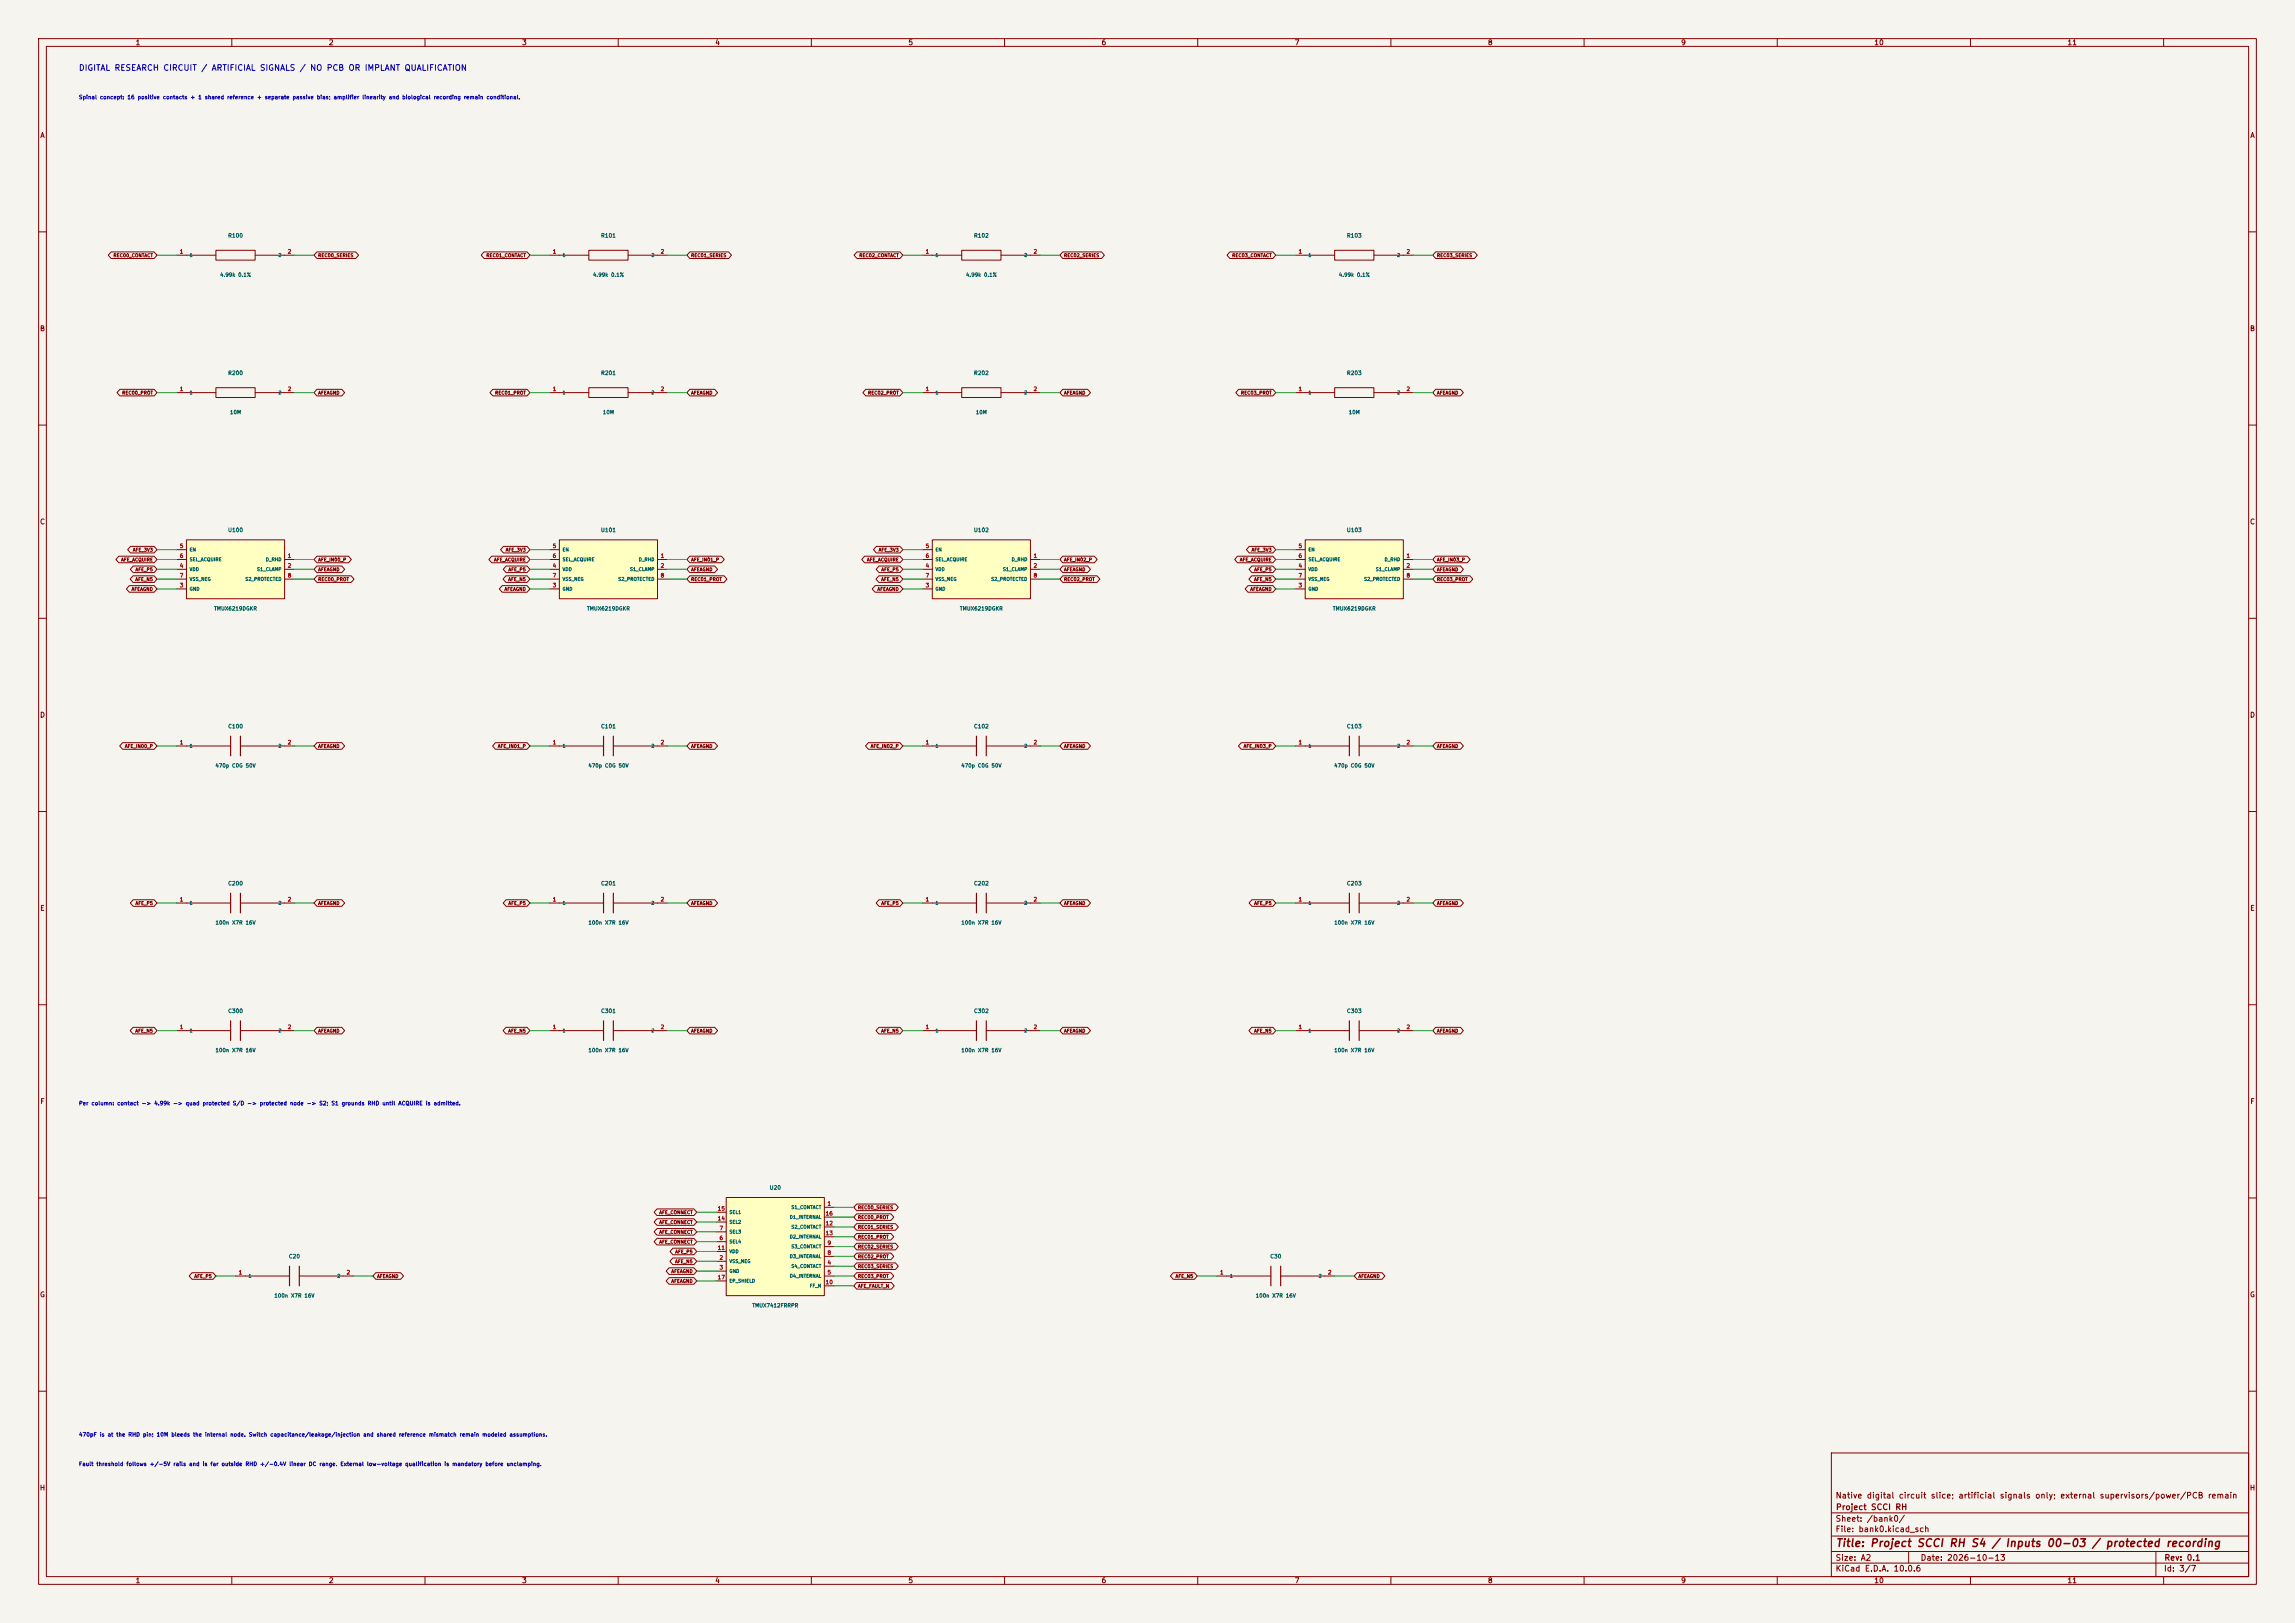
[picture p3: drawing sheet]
<svg xmlns="http://www.w3.org/2000/svg" width="594mm" height="420mm" viewBox="0 0 594 420" stroke-linecap="round" stroke-linejoin="round" font-family="sans-serif">
<defs><g id="words">
<text font-size="2" fill="#840000" x="475" y="400.8">Title: Project SCCI RH S4 / Inputs 00-03 / protected recording</text>
<text font-size="1.5" fill="#0000c2" x="20.3" y="18.7">DIGITAL RESEARCH CIRCUIT / ARTIFICIAL SIGNALS / NO PCB OR IMPLANT QUALIFICATION</text>
<g font-size="1.5" fill="#840000">
<text x="475" y="388.1">Native digital circuit slice; artificial signals only; external supervisors/power/PCB remain</text>
<text x="475" y="394.1">Sheet: /bank0/</text>
<text x="475.1" y="391.1">Project SCCI RH</text>
<text x="475" y="396.8">File: bank0.kicad_sch</text>
<text x="475" y="407">KiCad E.D.A. 10.0.6</text>
<text x="475" y="404.2">Size: A2</text>
<text x="497" y="404.2">Date: 2026-10-13</text>
<text x="560" y="407">Id: 3/7</text>
<text x="560.1" y="404.2">Rev: 0.1</text>
</g>
<g font-size="1.3" fill="#840000">
<text x="35" y="12">1</text>
<text x="85" y="12">2</text>
<text x="135" y="12">3</text>
<text x="185" y="12">4</text>
<text x="235" y="12">5</text>
<text x="285" y="12">6</text>
<text x="335" y="12">7</text>
<text x="385" y="12">8</text>
<text x="435" y="12">9</text>
<text x="485" y="12">10</text>
<text x="535" y="12">11</text>
<text x="10.3" y="36">A</text>
<text x="582.3" y="36">A</text>
<text x="10.2" y="86">B</text>
<text x="582.2" y="86">B</text>
<text x="10.2" y="136">C</text>
<text x="582.2" y="136">C</text>
<text x="10.2" y="186">D</text>
<text x="582.2" y="186">D</text>
<text x="10.3" y="236">E</text>
<text x="582.3" y="236">E</text>
<text x="10.3" y="286">F</text>
<text x="582.3" y="286">F</text>
<text x="10.2" y="336">G</text>
<text x="582.2" y="336">G</text>
<text x="10.2" y="386">H</text>
<text x="582.2" y="386">H</text>
<text x="35" y="410">1</text>
<text x="85" y="410">2</text>
<text x="135" y="410">3</text>
<text x="185" y="410">4</text>
<text x="235" y="410">5</text>
<text x="285" y="410">6</text>
<text x="335" y="410">7</text>
<text x="385" y="410">8</text>
<text x="435" y="410">9</text>
<text x="485" y="410">10</text>
<text x="535" y="410">11</text>
</g>
<g font-size="1" fill="#0000c2">
<text x="20.3" y="25.9">Spinal concept: 16 positive contacts + 1 shared reference + separate passive bias; amplifier linearity and biological recording remain conditional.</text>
<text x="20.3" y="286.3">Per column: contact -&gt; 4.99k -&gt; quad protected S/D -&gt; protected node -&gt; S2; S1 grounds RHD until ACQUIRE is admitted.</text>
<text x="20.3" y="372">470pF is at the RHD pin; 10M bleeds the internal node. Switch capacitance/leakage/injection and shared reference mismatch remain modeled assumptions.</text>
<text x="20.3" y="379.6">Fault threshold follows +/-5V rails and is far outside RHD +/-0.4V linear DC range. External low-voltage qualification is mandatory before unclamping.</text>
</g>
<g font-size="1" fill="#a90000">
<text x="46.4" y="65.9">1</text>
<text x="74.4" y="65.9">2</text>
<text x="142.9" y="65.9">1</text>
<text x="170.9" y="65.9">2</text>
<text x="239.5" y="65.9">1</text>
<text x="267.4" y="65.9">2</text>
<text x="336" y="65.9">1</text>
<text x="363.9" y="65.9">2</text>
<text x="46.4" y="101.4">1</text>
<text x="74.4" y="101.4">2</text>
<text x="142.9" y="101.4">1</text>
<text x="170.9" y="101.4">2</text>
<text x="239.5" y="101.4">1</text>
<text x="267.4" y="101.4">2</text>
<text x="336" y="101.4">1</text>
<text x="363.9" y="101.4">2</text>
<text x="46.4" y="142.1">5</text>
<text x="142.9" y="142.1">5</text>
<text x="239.5" y="142.1">5</text>
<text x="336" y="142.1">5</text>
<text x="46.4" y="147.1">4</text>
<text x="46.4" y="144.6">6</text>
<text x="46.4" y="149.7">7</text>
<text x="74.4" y="144.6">1</text>
<text x="74.4" y="147.1">2</text>
<text x="74.4" y="149.7">8</text>
<text x="142.9" y="147.1">4</text>
<text x="142.9" y="144.6">6</text>
<text x="142.9" y="149.7">7</text>
<text x="170.9" y="144.6">1</text>
<text x="170.9" y="147.1">2</text>
<text x="170.9" y="149.7">8</text>
<text x="239.5" y="147.1">4</text>
<text x="239.5" y="144.6">6</text>
<text x="239.5" y="149.7">7</text>
<text x="267.4" y="144.6">1</text>
<text x="267.4" y="147.1">2</text>
<text x="267.4" y="149.7">8</text>
<text x="336" y="147.1">4</text>
<text x="336" y="144.6">6</text>
<text x="336" y="149.7">7</text>
<text x="363.9" y="144.6">1</text>
<text x="363.9" y="147.1">2</text>
<text x="363.9" y="149.7">8</text>
<text x="46.4" y="152.2">3</text>
<text x="142.9" y="152.2">3</text>
<text x="239.5" y="152.2">3</text>
<text x="336" y="152.2">3</text>
<text x="46.4" y="192.9">1</text>
<text x="74.4" y="192.9">2</text>
<text x="142.9" y="192.9">1</text>
<text x="170.9" y="192.9">2</text>
<text x="239.5" y="192.9">1</text>
<text x="267.4" y="192.9">2</text>
<text x="336" y="192.9">1</text>
<text x="363.9" y="192.9">2</text>
<text x="46.4" y="233.5">1</text>
<text x="74.4" y="233.5">2</text>
<text x="142.9" y="233.5">1</text>
<text x="170.9" y="233.5">2</text>
<text x="239.5" y="233.5">1</text>
<text x="267.4" y="233.5">2</text>
<text x="336" y="233.5">1</text>
<text x="363.9" y="233.5">2</text>
<text x="46.4" y="266.5">1</text>
<text x="74.4" y="266.5">2</text>
<text x="142.9" y="266.5">1</text>
<text x="170.9" y="266.5">2</text>
<text x="239.5" y="266.5">1</text>
<text x="267.4" y="266.5">2</text>
<text x="336" y="266.5">1</text>
<text x="363.9" y="266.5">2</text>
<text x="185.6" y="316">14</text>
<text x="185.6" y="313.5">15</text>
<text x="213.6" y="317.3">12</text>
<text x="213.6" y="314.8">16</text>
<text x="214.1" y="312.2">1</text>
<text x="185.6" y="323.7">11</text>
<text x="186.1" y="321.1">6</text>
<text x="186.1" y="318.6">7</text>
<text x="213.6" y="319.9">13</text>
<text x="214.1" y="322.4">9</text>
<text x="186.1" y="326.2">2</text>
<text x="186.1" y="328.7">3</text>
<text x="214.1" y="327.5">4</text>
<text x="214.1" y="324.9">8</text>
<text x="61.7" y="330">1</text>
<text x="89.6" y="330">2</text>
<text x="185.6" y="331.3">17</text>
<text x="213.6" y="332.6">10</text>
<text x="214.1" y="330">5</text>
<text x="315.7" y="330">1</text>
<text x="343.6" y="330">2</text>
</g>
<g font-size="1" fill="#006464">
<text x="58.9" y="61.7">R100</text>
<text x="155.5" y="61.7">R101</text>
<text x="252" y="61.7">R102</text>
<text x="348.5" y="61.7">R103</text>
<text x="56.9" y="71.8">4.99k 0.1%</text>
<text x="153.4" y="71.8">4.99k 0.1%</text>
<text x="249.9" y="71.8">4.99k 0.1%</text>
<text x="346.4" y="71.8">4.99k 0.1%</text>
<text x="58.9" y="97.3">R200</text>
<text x="155.5" y="97.3">R201</text>
<text x="252" y="97.3">R202</text>
<text x="348.5" y="97.3">R203</text>
<text x="59.4" y="107.4">10M</text>
<text x="155.9" y="107.4">10M</text>
<text x="252.5" y="107.4">10M</text>
<text x="349" y="107.4">10M</text>
<text x="58.9" y="137.9">U100</text>
<text x="155.4" y="137.9">U101</text>
<text x="251.9" y="137.9">U102</text>
<text x="348.5" y="137.9">U103</text>
<text x="55.3" y="158.2">TMUX6219DGKR</text>
<text x="151.8" y="158.2">TMUX6219DGKR</text>
<text x="248.3" y="158.2">TMUX6219DGKR</text>
<text x="344.9" y="158.2">TMUX6219DGKR</text>
<text x="58.9" y="188.7">C100</text>
<text x="155.5" y="188.7">C101</text>
<text x="252" y="188.7">C102</text>
<text x="348.5" y="188.7">C103</text>
<text x="55.6" y="198.8">470p C0G 50V</text>
<text x="152.2" y="198.8">470p C0G 50V</text>
<text x="248.7" y="198.8">470p C0G 50V</text>
<text x="345.2" y="198.8">470p C0G 50V</text>
<text x="58.9" y="229.4">C200</text>
<text x="155.5" y="229.4">C201</text>
<text x="252" y="229.4">C202</text>
<text x="348.5" y="229.4">C203</text>
<text x="55.7" y="239.5">100n X7R 16V</text>
<text x="152.2" y="239.5">100n X7R 16V</text>
<text x="248.7" y="239.5">100n X7R 16V</text>
<text x="345.2" y="239.5">100n X7R 16V</text>
<text x="58.9" y="262.4">C300</text>
<text x="155.5" y="262.4">C301</text>
<text x="252" y="262.4">C302</text>
<text x="348.5" y="262.4">C303</text>
<text x="55.7" y="272.5">100n X7R 16V</text>
<text x="152.2" y="272.5">100n X7R 16V</text>
<text x="248.7" y="272.5">100n X7R 16V</text>
<text x="345.2" y="272.5">100n X7R 16V</text>
<text x="199.1" y="308.1">U20</text>
<text x="74.6" y="325.9">C20</text>
<text x="328.6" y="325.9">C30</text>
<text x="70.9" y="336">100n X7R 16V</text>
<text x="324.9" y="336">100n X7R 16V</text>
<text x="194.6" y="338.5">TMUX7412FRRPR</text>
</g>
<g font-size=".9" fill="#840000">
<text x="29.3" y="66.7">REC00_CONTACT</text>
<text x="82.3" y="66.7">REC00_SERIES</text>
<text x="125.8" y="66.7">REC01_CONTACT</text>
<text x="178.8" y="66.7">REC01_SERIES</text>
<text x="222.3" y="66.7">REC02_CONTACT</text>
<text x="275.3" y="66.7">REC02_SERIES</text>
<text x="318.8" y="66.7">REC03_CONTACT</text>
<text x="371.8" y="66.7">REC03_SERIES</text>
<text x="31.5" y="102.3">REC00_PROT</text>
<text x="82.3" y="102.3">AFEAGND</text>
<text x="128" y="102.3">REC01_PROT</text>
<text x="178.8" y="102.3">AFEAGND</text>
<text x="224.6" y="102.3">REC02_PROT</text>
<text x="275.3" y="102.3">AFEAGND</text>
<text x="321.1" y="102.3">REC03_PROT</text>
<text x="371.8" y="102.3">AFEAGND</text>
<text x="34.3" y="142.9">AFE_3V3</text>
<text x="130.8" y="142.9">AFE_3V3</text>
<text x="227.3" y="142.9">AFE_3V3</text>
<text x="323.8" y="142.9">AFE_3V3</text>
<text x="31.2" y="145.5">AFE_ACQUIRE</text>
<text x="35" y="148">AFE_P5</text>
<text x="82.3" y="145.5">AFE_IN00_P</text>
<text x="82.3" y="148">AFEAGND</text>
<text x="127.8" y="145.5">AFE_ACQUIRE</text>
<text x="131.5" y="148">AFE_P5</text>
<text x="178.8" y="145.5">AFE_IN01_P</text>
<text x="178.8" y="148">AFEAGND</text>
<text x="224.3" y="145.5">AFE_ACQUIRE</text>
<text x="228" y="148">AFE_P5</text>
<text x="275.3" y="145.5">AFE_IN02_P</text>
<text x="275.3" y="148">AFEAGND</text>
<text x="320.8" y="145.5">AFE_ACQUIRE</text>
<text x="324.5" y="148">AFE_P5</text>
<text x="371.8" y="145.5">AFE_IN03_P</text>
<text x="371.8" y="148">AFEAGND</text>
<text x="34" y="153.1">AFEAGND</text>
<text x="34.9" y="150.6">AFE_N5</text>
<text x="82.3" y="150.6">REC00_PROT</text>
<text x="130.5" y="153.1">AFEAGND</text>
<text x="131.4" y="150.6">AFE_N5</text>
<text x="178.8" y="150.6">REC01_PROT</text>
<text x="227" y="153.1">AFEAGND</text>
<text x="228" y="150.6">AFE_N5</text>
<text x="275.3" y="150.6">REC02_PROT</text>
<text x="323.5" y="153.1">AFEAGND</text>
<text x="324.5" y="150.6">AFE_N5</text>
<text x="371.8" y="150.6">REC03_PROT</text>
<text x="32.2" y="193.7">AFE_IN00_P</text>
<text x="82.3" y="193.7">AFEAGND</text>
<text x="128.7" y="193.7">AFE_IN01_P</text>
<text x="178.8" y="193.7">AFEAGND</text>
<text x="225.3" y="193.7">AFE_IN02_P</text>
<text x="275.3" y="193.7">AFEAGND</text>
<text x="321.8" y="193.7">AFE_IN03_P</text>
<text x="371.8" y="193.7">AFEAGND</text>
<text x="35" y="234.4">AFE_P5</text>
<text x="82.3" y="234.4">AFEAGND</text>
<text x="131.5" y="234.4">AFE_P5</text>
<text x="178.8" y="234.4">AFEAGND</text>
<text x="228" y="234.4">AFE_P5</text>
<text x="275.3" y="234.4">AFEAGND</text>
<text x="324.5" y="234.4">AFE_P5</text>
<text x="371.8" y="234.4">AFEAGND</text>
<text x="34.9" y="267.4">AFE_N5</text>
<text x="82.3" y="267.4">AFEAGND</text>
<text x="131.4" y="267.4">AFE_N5</text>
<text x="178.8" y="267.4">AFEAGND</text>
<text x="228" y="267.4">AFE_N5</text>
<text x="275.3" y="267.4">AFEAGND</text>
<text x="324.5" y="267.4">AFE_N5</text>
<text x="371.8" y="267.4">AFEAGND</text>
<text x="170.5" y="316.9">AFE_CONNECT</text>
<text x="170.5" y="314.4">AFE_CONNECT</text>
<text x="222" y="313.1">REC00_SERIES</text>
<text x="222" y="315.7">REC00_PROT</text>
<text x="170.5" y="319.5">AFE_CONNECT</text>
<text x="170.5" y="322">AFE_CONNECT</text>
<text x="222" y="318.2">REC01_SERIES</text>
<text x="222" y="320.7">REC01_PROT</text>
<text x="222" y="323.3">REC02_SERIES</text>
<text x="173.7" y="329.6">AFEAGND</text>
<text x="174.6" y="327.1">AFE_N5</text>
<text x="174.7" y="324.6">AFE_P5</text>
<text x="222" y="325.8">REC02_PROT</text>
<text x="222" y="328.4">REC03_SERIES</text>
<text x="50.2" y="330.9">AFE_P5</text>
<text x="97.5" y="330.9">AFEAGND</text>
<text x="173.7" y="332.2">AFEAGND</text>
<text x="222" y="330.9">REC03_PROT</text>
<text x="222" y="333.4">AFE_FAULT_N</text>
<text x="304.2" y="330.9">AFE_N5</text>
<text x="351.5" y="330.9">AFEAGND</text>
</g>
<g font-size=".9" fill="#006464">
<text x="49" y="66.7">1</text>
<text x="72" y="66.7">2</text>
<text x="145.5" y="66.7">1</text>
<text x="168.5" y="66.7">2</text>
<text x="242" y="66.7">1</text>
<text x="265" y="66.7">2</text>
<text x="338.5" y="66.7">1</text>
<text x="361.5" y="66.7">2</text>
<text x="49" y="102.2">1</text>
<text x="72" y="102.2">2</text>
<text x="145.5" y="102.2">1</text>
<text x="168.5" y="102.2">2</text>
<text x="242" y="102.2">1</text>
<text x="265" y="102.2">2</text>
<text x="338.5" y="102.2">1</text>
<text x="361.5" y="102.2">2</text>
<text x="49" y="142.9">EN</text>
<text x="145.5" y="142.9">EN</text>
<text x="242" y="142.9">EN</text>
<text x="338.5" y="142.9">EN</text>
<text x="49" y="148">VDD</text>
<text x="49" y="145.4">SEL_ACQUIRE</text>
<text x="66.4" y="148">S1_CLAMP</text>
<text x="68.7" y="145.4">D_RHD</text>
<text x="145.5" y="148">VDD</text>
<text x="145.5" y="145.4">SEL_ACQUIRE</text>
<text x="162.9" y="148">S1_CLAMP</text>
<text x="165.2" y="145.4">D_RHD</text>
<text x="242" y="148">VDD</text>
<text x="242" y="145.4">SEL_ACQUIRE</text>
<text x="259.5" y="148">S1_CLAMP</text>
<text x="261.7" y="145.4">D_RHD</text>
<text x="338.5" y="148">VDD</text>
<text x="338.5" y="145.4">SEL_ACQUIRE</text>
<text x="356" y="148">S1_CLAMP</text>
<text x="358.2" y="145.4">D_RHD</text>
<text x="49" y="153">GND</text>
<text x="49" y="150.5">VSS_NEG</text>
<text x="63.4" y="150.5">S2_PROTECTED</text>
<text x="145.5" y="153">GND</text>
<text x="145.5" y="150.5">VSS_NEG</text>
<text x="159.9" y="150.5">S2_PROTECTED</text>
<text x="242" y="153">GND</text>
<text x="242" y="150.5">VSS_NEG</text>
<text x="256.4" y="150.5">S2_PROTECTED</text>
<text x="338.5" y="153">GND</text>
<text x="338.5" y="150.5">VSS_NEG</text>
<text x="352.9" y="150.5">S2_PROTECTED</text>
<text x="49" y="193.7">1</text>
<text x="72" y="193.7">2</text>
<text x="145.5" y="193.7">1</text>
<text x="168.5" y="193.7">2</text>
<text x="242" y="193.7">1</text>
<text x="265" y="193.7">2</text>
<text x="338.5" y="193.7">1</text>
<text x="361.5" y="193.7">2</text>
<text x="49" y="234.3">1</text>
<text x="72" y="234.3">2</text>
<text x="145.5" y="234.3">1</text>
<text x="168.5" y="234.3">2</text>
<text x="242" y="234.3">1</text>
<text x="265" y="234.3">2</text>
<text x="338.5" y="234.3">1</text>
<text x="361.5" y="234.3">2</text>
<text x="49" y="267.3">1</text>
<text x="72" y="267.3">2</text>
<text x="145.5" y="267.3">1</text>
<text x="168.5" y="267.3">2</text>
<text x="242" y="267.3">1</text>
<text x="265" y="267.3">2</text>
<text x="338.5" y="267.3">1</text>
<text x="361.5" y="267.3">2</text>
<text x="188.7" y="316.9">SEL2</text>
<text x="188.7" y="314.3">SEL1</text>
<text x="204.3" y="315.6">D1_INTERNAL</text>
<text x="204.7" y="313.1">S1_CONTACT</text>
<text x="188.7" y="322">SEL4</text>
<text x="188.7" y="319.4">SEL3</text>
<text x="204.3" y="320.7">D2_INTERNAL</text>
<text x="204.7" y="323.2">S3_CONTACT</text>
<text x="204.7" y="318.1">S2_CONTACT</text>
<text x="188.7" y="327">VSS_NEG</text>
<text x="188.7" y="329.6">GND</text>
<text x="188.7" y="324.5">VDD</text>
<text x="204.3" y="325.8">D3_INTERNAL</text>
<text x="204.7" y="328.3">S4_CONTACT</text>
<text x="64.2" y="330.8">1</text>
<text x="87.2" y="330.8">2</text>
<text x="188.7" y="332.1">EP_SHIELD</text>
<text x="204.3" y="330.8">D4_INTERNAL</text>
<text x="209.5" y="333.4">FF_N</text>
<text x="318.2" y="330.8">1</text>
<text x="341.2" y="330.8">2</text>
</g>
</g></defs>
<path d="M0 0h594v420h-594z" fill="#f5f4ef" stroke="#f5f4ef" stroke-width=".26"/>
<g fill="none" stroke="#840000" stroke-width=".26">
<path d="M10 10h574v400h-574zM12 12h570v396h-570zM60 10v2M110 10v2M160 10v2M210 10v2M260 10v2M310 10v2M360 10v2M410 10v2M460 10v2M510 10v2"/>
<path d="M560 10v2M10 60h2M582 60h2M10 110h2M582 110h2M10 160h2M582 160h2M10 210h2M582 210h2M10 260h2M582 260h2M10 310h2"/>
<path d="M582 310h2M10 360h2M474 376h108v32h-108zM582 360h2M474 397.5h108M474 391.5h108M60 408v2M110 408v2M160 408v2M210 408v2M260 408v2M310 408v2"/>
<path d="M360 408v2M410 408v2M460 408v2M474 404.5h108M474 401.5h108M494 401.5v3M510 408v2M558 401.5v6.5M560 408v2"/>
</g>
<path d="M337.8 139.7h25.4v15.2h-25.4z" fill="#ffffc2"/>
<path d="M337.8 139.7h25.4v15.2h-25.4zM335.3 144.8h2.5M335.3 147.3h2.5M335.3 152.4h2.5M335.3 142.2h2.5M335.3 149.9h2.5M363.2 144.8h2.6M363.2 147.3h2.6M363.2 149.9h2.6" fill="none" stroke="#840000" stroke-width=".26"/>
<path d="M144.8 139.7h25.4v15.2h-25.4z" fill="#ffffc2"/>
<g fill="none" stroke="#840000" stroke-width=".26">
<path d="M45.7 101.6h10.2M55.9 100.3h10.1v2.6h-10.1zM66 101.6h10.2M335.3 101.6h10.1M345.4 100.3h10.2v2.6h-10.2zM355.6 101.6h10.2M144.8 139.7h25.4v15.2h-25.4zM142.2 144.8h2.6M142.2 147.3h2.6M142.2 152.4h2.6M142.2 142.2h2.6M142.2 149.9h2.6"/>
<path d="M170.2 144.8h2.5M170.2 147.3h2.5M170.2 149.9h2.5M238.8 193h13.9M255.3 193h13.9"/>
</g>
<path d="M252.7 190.5v5.1M255.3 190.5v5.1" fill="none" stroke="#840000" stroke-width=".3"/>
<path d="M48.3 139.7h25.4v15.2h-25.4z" fill="#ffffc2"/>
<g fill="none" stroke="#840000" stroke-width=".26">
<path d="M142.2 66h10.2M152.4 64.8h10.2v2.5h-10.2zM162.6 66h10.1M238.8 66h10.1M248.9 64.8h10.2v2.5h-10.2zM259.1 66h10.1M335.3 66h10.1M345.4 64.8h10.2v2.5h-10.2zM355.6 66h10.2M142.2 101.6h10.2M152.4 100.3h10.2v2.6h-10.2zM162.6 101.6h10.1"/>
<path d="M48.3 139.7h25.4v15.2h-25.4zM45.7 144.8h2.6M45.7 147.3h2.6M45.7 152.4h2.6M45.7 142.2h2.6M45.7 149.9h2.6M73.7 144.8h2.5M73.7 147.3h2.5M73.7 149.9h2.5M142.2 193h14M158.7 193h14M142.2 233.7h14"/>
<path d="M158.7 233.7h14M238.8 233.7h13.9M255.3 233.7h13.9M238.8 266.7h13.9M255.3 266.7h13.9M315 330.2h13.9M331.5 330.2h13.9"/>
</g>
<path d="M156.2 190.5v5.1M158.7 190.5v5.1M156.2 231.1v5.1M158.7 231.1v5.1M252.7 231.1v5.1M255.3 231.1v5.1M252.7 264.2v5M255.3 264.2v5M328.9 327.7v5M331.5 327.7v5" fill="none" stroke="#840000" stroke-width=".3"/>
<path d="M241.3 139.7h25.4v15.2h-25.4z" fill="#ffffc2"/>
<g fill="none" stroke="#840000" stroke-width=".26">
<path d="M45.7 66h10.2M55.9 64.8h10.1v2.5h-10.1zM66 66h10.2M241.3 139.7h25.4v15.2h-25.4zM238.8 144.8h2.5M238.8 147.3h2.5M238.8 152.4h2.5M238.8 142.2h2.5M238.8 149.9h2.5M266.7 144.8h2.5M266.7 147.3h2.5M266.7 149.9h2.5"/>
<path d="M45.7 266.7h14M62.2 266.7h14"/>
</g>
<path d="M59.7 264.2v5M62.2 264.2v5" fill="none" stroke="#840000" stroke-width=".3"/>
<path d="M188 309.9h25.4v25.4h-25.4z" fill="#ffffc2"/>
<g fill="none" stroke="#840000" stroke-width=".26">
<path d="M28.8 65.2h11.1l.7 .8-.7 .9h-11.1l-.8-.9zM82 65.2h10.1l.7 .8-.7 .9h-10.1l-.7-.9zM125.3 65.2h11.1l.8 .8-.8 .9h-11.1l-.8-.9zM178.5 65.2h10.1l.7 .8-.7 .9h-10.1l-.7-.9zM221.8 65.2h11.1l.8 .8-.8 .9h-11.1l-.7-.9zM275.1 65.2h10l.7 .8-.7 .9h-10l-.8-.9zM318.3 65.2h11.2l.7 .8-.7 .9h-11.2l-.7-.9zM371.6 65.2h10l.8 .8-.8 .9h-10l-.8-.9zM31 100.7h8.9l.7 .9-.7 .9h-8.9l-.7-.9zM82 100.7h6.5l.7 .9-.7 .9h-6.5l-.7-.9zM127.5 100.7h8.9l.8 .9-.8 .9h-8.9l-.7-.9zM178.5 100.7h6.5l.7 .9-.7 .9h-6.5l-.7-.9z"/>
<path d="M224.1 100.7h8.8l.8 .9-.8 .9h-8.8l-.8-.9zM238.8 101.6h10.1M248.9 100.3h10.2v2.6h-10.2zM259.1 101.6h10.1M275.1 100.7h6.4l.7 .9-.7 .9h-6.4l-.8-.9zM320.6 100.7h8.9l.7 .9-.7 .9h-8.9l-.8-.9zM371.6 100.7h6.4l.8 .9-.8 .9h-6.4l-.8-.9zM30.7 143.9h9.2l.7 .9-.7 .8h-9.2l-.7-.8zM33.5 151.5h6.4l.7 .9-.7 .9h-6.4l-.8-.9zM33.8 141.4h6.1l.7 .8-.7 .9h-6.1l-.8-.9zM34.4 149h5.5l.7 .9-.7 .8h-5.5l-.7-.8zM34.5 146.5h5.4l.7 .8-.7 .9h-5.4l-.8-.9z"/>
<path d="M82 143.9h8.2l.7 .9-.7 .8h-8.2l-.7-.8zM82 146.5h6.5l.7 .8-.7 .9h-6.5l-.7-.9zM82 149h8.9l.7 .9-.7 .8h-8.9l-.7-.8zM127.3 143.9h9.1l.8 .9-.8 .8h-9.1l-.8-.8zM130 151.5h6.4l.8 .9-.8 .9h-6.4l-.8-.9zM130.3 141.4h6.1l.8 .8-.8 .9h-6.1l-.7-.9zM130.9 149h5.5l.8 .9-.8 .8h-5.5l-.7-.8zM131 146.5h5.4l.8 .8-.8 .9h-5.4l-.8-.9zM178.5 143.9h8.2l.8 .9-.8 .8h-8.2l-.7-.8zM178.5 146.5h6.5l.7 .8-.7 .9h-6.5l-.7-.9zM178.5 149h8.9l.8 .9-.8 .8h-8.9l-.7-.8zM223.8 143.9h9.1l.8 .9-.8 .8h-9.1l-.8-.8z"/>
<path d="M226.5 151.5h6.4l.8 .9-.8 .9h-6.4l-.7-.9zM226.8 141.4h6.1l.8 .8-.8 .9h-6.1l-.7-.9zM227.5 149h5.4l.8 .9-.8 .8h-5.4l-.8-.8zM227.5 146.5h5.4l.8 .8-.8 .9h-5.4l-.7-.9zM275.1 143.9h8.1l.8 .9-.8 .8h-8.1l-.8-.8zM275.1 146.5h6.4l.7 .8-.7 .9h-6.4l-.8-.9zM275.1 149h8.8l.8 .9-.8 .8h-8.8l-.8-.8zM320.3 143.9h9.2l.7 .9-.7 .8h-9.2l-.7-.8zM323 151.5h6.5l.7 .9-.7 .9h-6.5l-.7-.9zM323.3 141.4h6.2l.7 .8-.7 .9h-6.2l-.7-.9zM324 149h5.5l.7 .9-.7 .8h-5.5l-.8-.8zM324 146.5h5.5l.7 .8-.7 .9h-5.5l-.7-.9z"/>
<path d="M371.6 143.9h8.2l.7 .9-.7 .8h-8.2l-.8-.8zM371.6 146.5h6.4l.8 .8-.8 .9h-6.4l-.8-.9zM371.6 149h8.9l.7 .9-.7 .8h-8.9l-.8-.8zM31.7 192.2h8.2l.7 .8-.7 .9h-8.2l-.7-.9zM45.7 193h14M62.2 193h14M82 192.2h6.5l.7 .8-.7 .9h-6.5l-.7-.9zM128.2 192.2h8.2l.8 .8-.8 .9h-8.2l-.7-.9zM178.5 192.2h6.5l.7 .8-.7 .9h-6.5l-.7-.9zM224.8 192.2h8.1l.8 .8-.8 .9h-8.1l-.8-.9zM275.1 192.2h6.4l.7 .8-.7 .9h-6.4l-.8-.9zM321.3 192.2h8.2l.7 .8-.7 .9h-8.2l-.8-.9z"/>
<path d="M335.3 193h13.9M351.8 193h14M371.6 192.2h6.4l.8 .8-.8 .9h-6.4l-.8-.9zM34.5 232.8h5.4l.7 .9-.7 .8h-5.4l-.8-.8zM45.7 233.7h14M62.2 233.7h14M82 232.8h6.5l.7 .9-.7 .8h-6.5l-.7-.8zM131 232.8h5.4l.8 .9-.8 .8h-5.4l-.8-.8zM178.5 232.8h6.5l.7 .9-.7 .8h-6.5l-.7-.8zM227.5 232.8h5.4l.8 .9-.8 .8h-5.4l-.7-.8zM275.1 232.8h6.4l.7 .9-.7 .8h-6.4l-.8-.8zM324 232.8h5.5l.7 .9-.7 .8h-5.5l-.7-.8z"/>
<path d="M335.3 233.7h13.9M351.8 233.7h14M371.6 232.8h6.4l.8 .9-.8 .8h-6.4l-.8-.8zM34.4 265.8h5.5l.7 .9-.7 .9h-5.5l-.7-.9zM82 265.8h6.5l.7 .9-.7 .9h-6.5l-.7-.9zM130.9 265.8h5.5l.8 .9-.8 .9h-5.5l-.7-.9zM142.2 266.7h14M158.7 266.7h14M178.5 265.8h6.5l.7 .9-.7 .9h-6.5l-.7-.9zM227.5 265.8h5.4l.8 .9-.8 .9h-5.4l-.8-.9zM275.1 265.8h6.4l.7 .9-.7 .9h-6.4l-.8-.9zM324 265.8h5.5l.7 .9-.7 .9h-5.5l-.8-.9z"/>
<path d="M335.3 266.7h13.9M351.8 266.7h14M371.6 265.8h6.4l.8 .9-.8 .9h-6.4l-.8-.9zM170 315.4h9.6l.7 .8-.7 .9h-9.6l-.7-.9zM170 317.9h9.6l.7 .9-.7 .8h-9.6l-.7-.8zM170 312.8h9.6l.7 .9-.7 .8h-9.6l-.7-.8zM185.4 318.8h2.6M185.4 316.2h2.6M185.4 313.7h2.6M188 309.9h25.4v25.4h-25.4zM213.4 312.4h2.5M213.4 317.5h2.5"/>
<path d="M213.4 315h2.5M221.7 311.6h10.1l.7 .8-.7 .9h-10.1l-.7-.9zM221.7 314.1h8.9l.7 .9-.7 .8h-8.9l-.7-.8zM221.7 316.6h10.1l.7 .9-.7 .9h-10.1l-.7-.9zM221.7 319.2h8.9l.7 .8-.7 .9h-8.9l-.7-.9zM49.7 329.3h5.4l.8 .9-.8 .9h-5.4l-.7-.9zM61 330.2h13.9M77.5 330.2h13.9M97.3 329.3h6.4l.7 .9-.7 .9h-6.4l-.8-.9zM170 320.5h9.6l.7 .8-.7 .9h-9.6l-.7-.9zM173.2 328.1h6.4l.7 .8-.7 .9h-6.4l-.8-.9zM173.2 330.6h6.4l.7 .9-.7 .8h-6.4l-.8-.8z"/>
<path d="M174.1 325.5h5.5l.7 .9-.7 .8h-5.5l-.7-.8zM174.2 323h5.4l.7 .9-.7 .8h-5.4l-.8-.8zM185.4 326.4h2.6M185.4 328.9h2.6M185.4 321.3h2.6M185.4 323.9h2.6M185.4 331.5h2.6M213.4 327.7h2.5M213.4 330.2h2.5M213.4 325.1h2.5M213.4 322.6h2.5M213.4 332.7h2.5"/>
<path d="M213.4 320h2.5M221.7 321.7h10.1l.7 .9-.7 .8h-10.1l-.7-.8zM221.7 324.3h8.9l.7 .8-.7 .9h-8.9l-.7-.9zM221.7 326.8h10.1l.7 .9-.7 .8h-10.1l-.7-.8zM221.7 329.3h8.9l.7 .9-.7 .9h-8.9l-.7-.9zM221.7 331.9h9l.8 .8-.8 .9h-9l-.7-.9zM303.7 329.3h5.4l.8 .9-.8 .9h-5.4l-.8-.9zM351.3 329.3h6.4l.7 .9-.7 .9h-6.4l-.8-.9z"/>
</g>
<g fill="none" stroke="#840000" stroke-width=".3">
<path d="M59.7 190.5v5.1M62.2 190.5v5.1M349.2 190.5v5.1M351.8 190.5v5.1M59.7 231.1v5.1M62.2 231.1v5.1M349.2 231.1v5.1M351.8 231.1v5.1M156.2 264.2v5M158.7 264.2v5M349.2 264.2v5M351.8 264.2v5"/>
<path d="M74.9 327.7v5M77.5 327.7v5"/>
</g>
<g fill="none" stroke="#009600" stroke-width=".26">
<path d="M40.6 66h5.1M76.2 66h5.1M137.2 66h5M172.7 66h5.1M233.7 66h5.1M269.2 66h5.1M330.2 66h5.1M365.8 66h5M40.6 101.6h5.1M76.2 101.6h5.1M137.2 101.6h5M172.7 101.6h5.1"/>
<path d="M233.7 101.6h5.1M269.2 101.6h5.1M330.2 101.6h5.1M365.8 101.6h5M40.6 142.2h5.1M40.6 144.8h5.1M40.6 147.3h5.1M40.6 149.9h5.1M40.6 152.4h5.1M76.2 144.8h5.1M76.2 147.3h5.1M76.2 149.9h5.1"/>
<path d="M137.2 142.2h5M137.2 144.8h5M137.2 147.3h5M137.2 149.9h5M137.2 152.4h5M172.7 144.8h5.1M172.7 147.3h5.1M172.7 149.9h5.1M233.7 142.2h5.1M233.7 144.8h5.1M233.7 147.3h5.1M233.7 149.9h5.1"/>
<path d="M233.7 152.4h5.1M269.2 144.8h5.1M269.2 147.3h5.1M269.2 149.9h5.1M330.2 142.2h5.1M330.2 144.8h5.1M330.2 147.3h5.1M330.2 149.9h5.1M330.2 152.4h5.1M365.8 144.8h5M365.8 147.3h5M365.8 149.9h5"/>
<path d="M40.6 193h5.1M76.2 193h5.1M137.2 193h5M172.7 193h5.1M233.7 193h5.1M269.2 193h5.1M330.2 193h5.1M365.8 193h5M40.6 233.7h5.1M76.2 233.7h5.1M137.2 233.7h5M172.7 233.7h5.1"/>
<path d="M233.7 233.7h5.1M269.2 233.7h5.1M330.2 233.7h5.1M365.8 233.7h5M40.6 266.7h5.1M76.2 266.7h5.1M137.2 266.7h5M172.7 266.7h5.1M233.7 266.7h5.1M269.2 266.7h5.1M330.2 266.7h5.1M365.8 266.7h5"/>
<path d="M180.3 313.7h5.1M180.3 316.2h5.1M180.3 318.8h5.1M215.9 317.5h5.1M215.9 312.4h5.1M215.9 315h5.1M55.9 330.2h5.1M91.4 330.2h5.1M180.3 321.3h5.1M180.3 323.9h5.1M180.3 326.4h5.1M180.3 328.9h5.1"/>
<path d="M180.3 331.5h5.1M215.9 320h5.1M215.9 322.6h5.1M215.9 325.1h5.1M215.9 327.7h5.1M215.9 330.2h5.1M215.9 332.7h5.1M309.9 330.2h5.1M345.4 330.2h5.1"/>
</g>
<use href="#words"/>
</svg>
